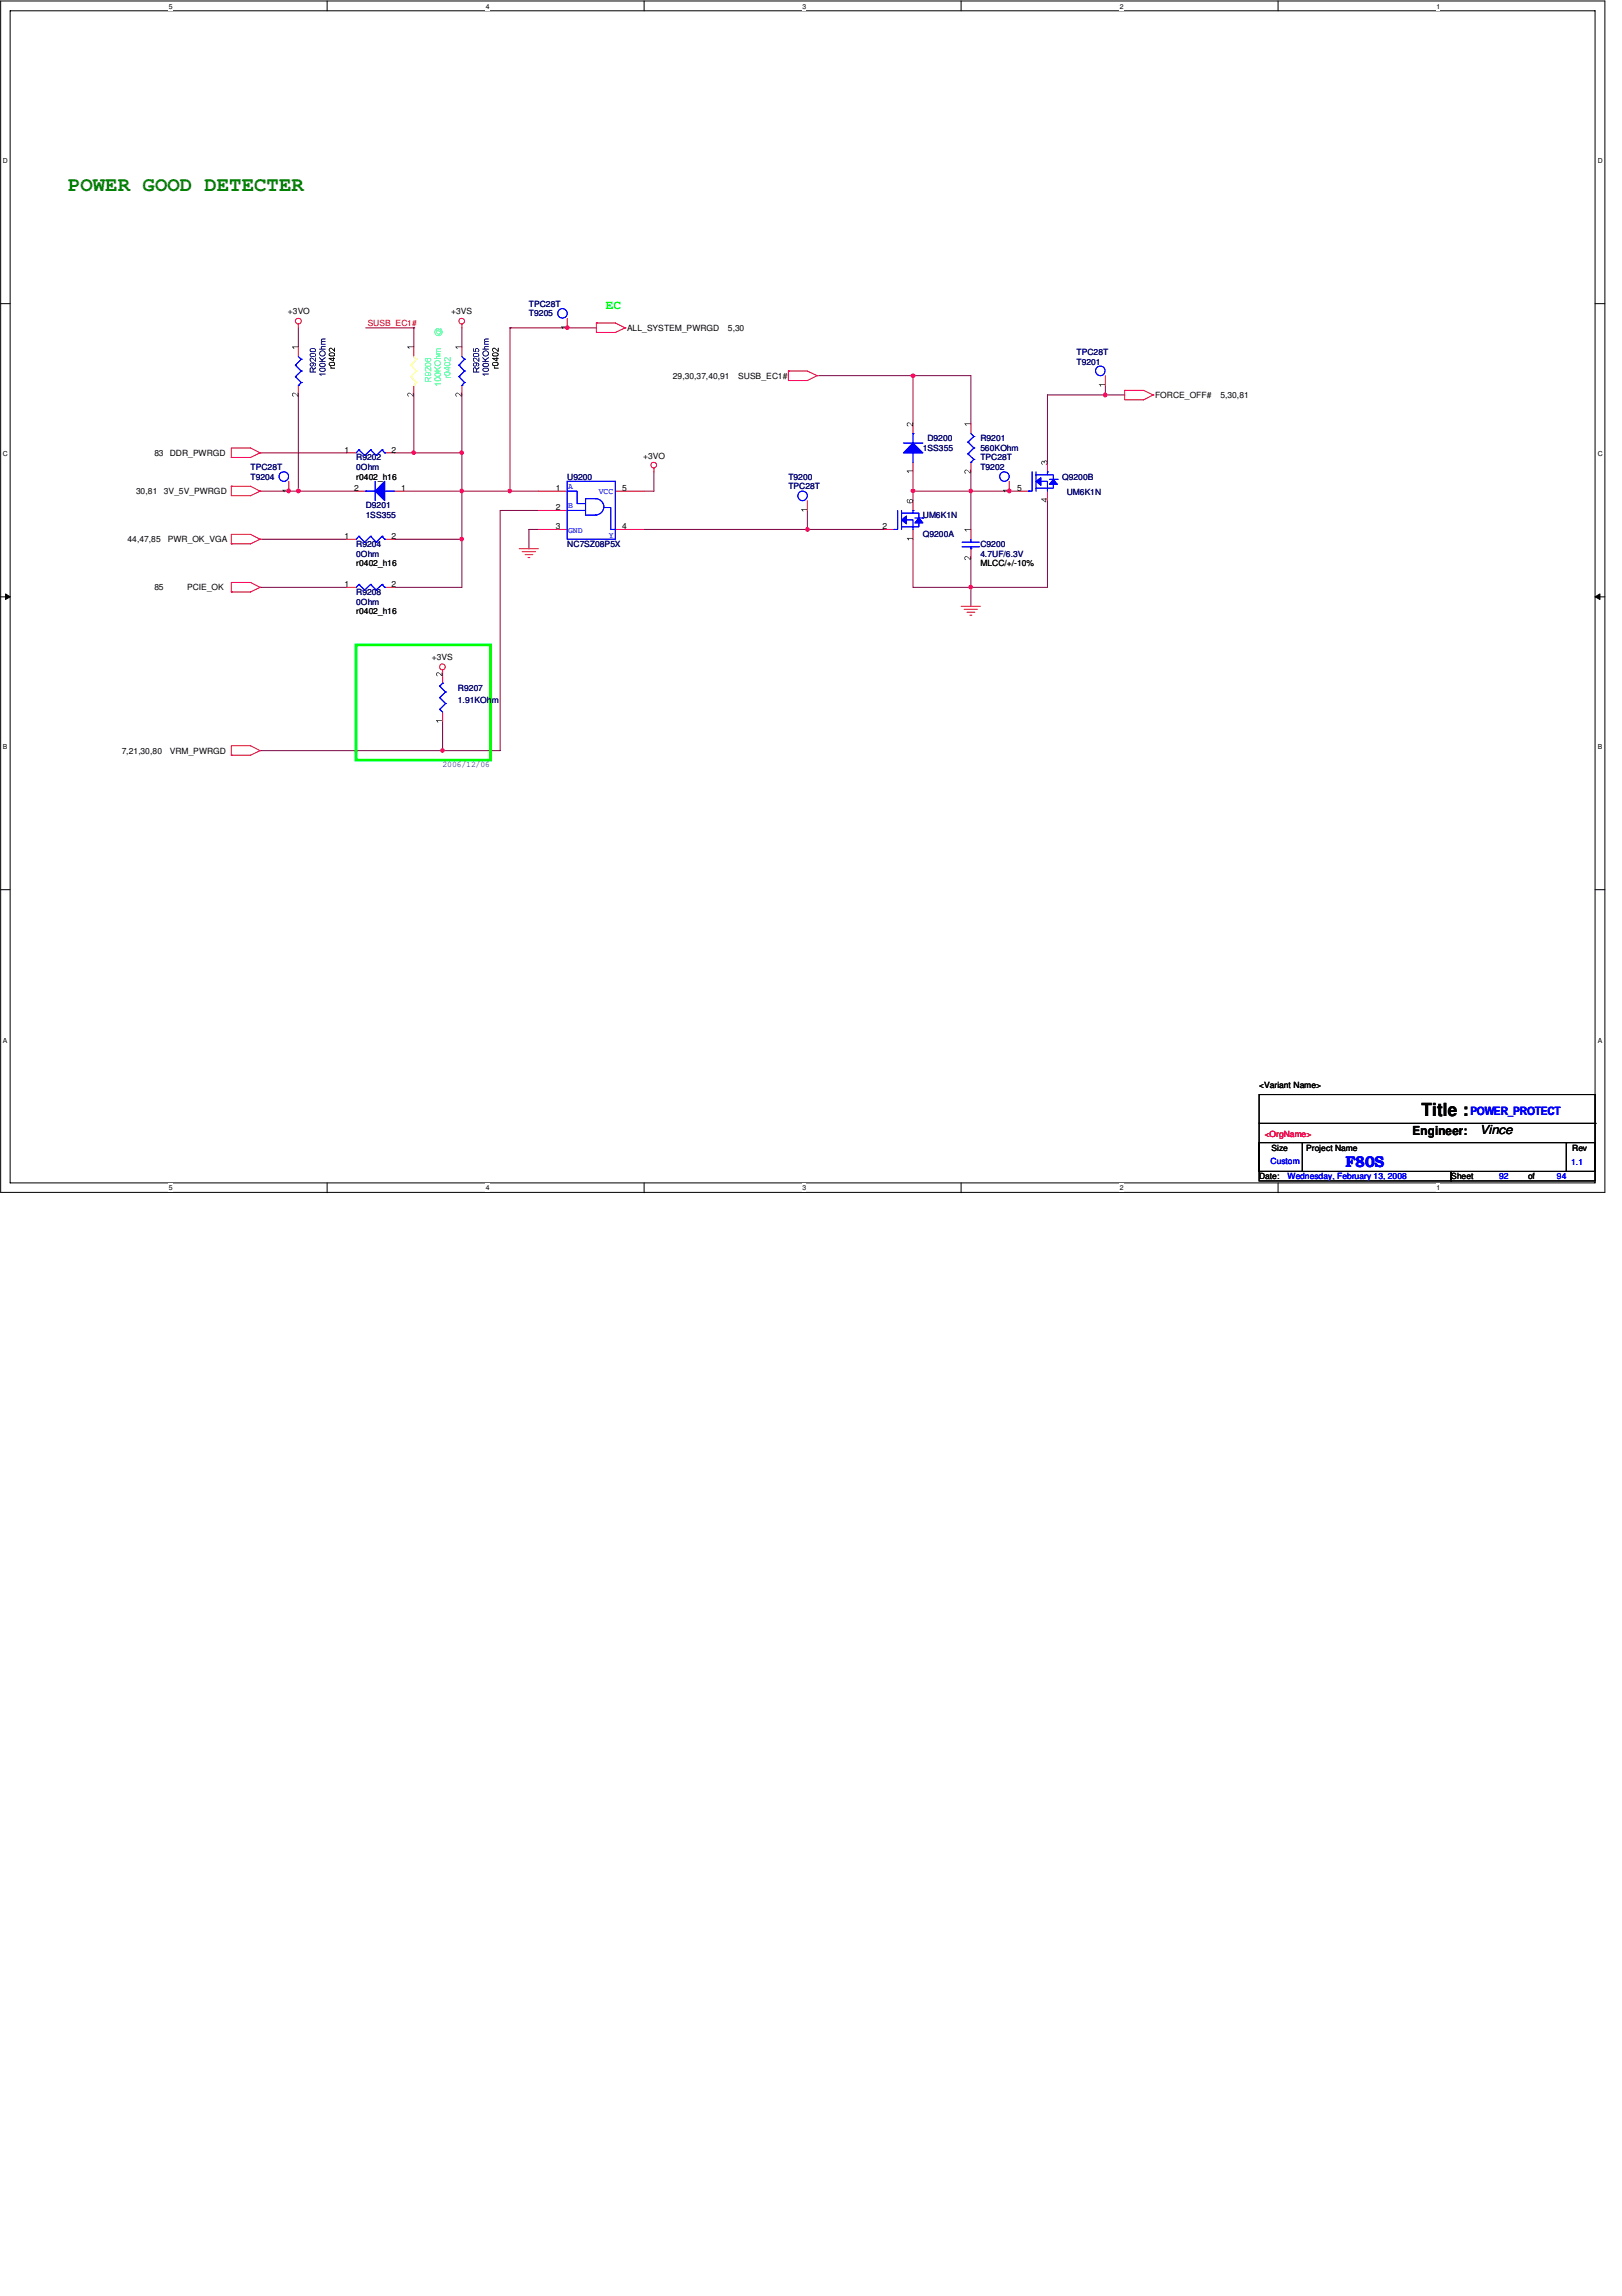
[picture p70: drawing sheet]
<svg xmlns="http://www.w3.org/2000/svg" width="210mm" height="297mm" viewBox="0 0 210 297" stroke-linecap="round" stroke-linejoin="round" font-family="sans-serif">
<defs><g id="words">
<text font-size="2.6" fill="#008000" x="8.8" y="24.7">POWER GOOD DETECTER</text>
<text font-size="2.3" x="183.9" y="144.4">Title :</text>
<text font-size="2" fill="#00f" x="174.1" y="150.9">F80S</text>
<text font-size="1.6" fill="#0f0" x="78.4" y="40">EC</text>
<g font-size="1.6">
<text x="182.8" y="146.8">Engineer:</text>
<text x="191.5" y="146.8">Vince</text>
</g>
<text font-size="1.5" fill="#00f" x="190.3" y="144.2">POWER_PROTECT</text>
<g font-size="1.1">
<text x="37.3" y="40.7">+3VO</text>
<text x="58.4" y="40.7">+3VS</text>
<text x="81.2" y="42.8">ALL_SYSTEM_PWRGD</text>
<text x="94.2" y="42.8">5,30</text>
<text x="87.1" y="49">29,30,37,40,91</text>
<text x="95.5" y="49">SUSB_EC1#</text>
<text x="149.5" y="51.5">FORCE_OFF#</text>
<text x="157.9" y="51.5">5,30,81</text>
<text x="20" y="59">83</text>
<text x="22" y="59">DDR_PWRGD</text>
<text x="44.6" y="58.5">1</text>
<text x="50.7" y="58.5">2</text>
<text x="83.2" y="59.4">+3VO</text>
<text x="17.6" y="63.9">30,81</text>
<text x="21.2" y="63.9">3V_5V_PWRGD</text>
<text x="45.8" y="63.5">2</text>
<text x="46.1" y="62.1">r0402_h16</text>
<text x="51.9" y="63.5">1</text>
<text x="71.9" y="63.5">1</text>
<text x="71.9" y="66">2</text>
<text x="80.5" y="63.5">5</text>
<text x="131.6" y="63.5">5</text>
<text x="16.5" y="70.1">44,47,85</text>
<text x="21.7" y="70.1">PWR_OK_VGA</text>
<text x="44.6" y="69.7">1</text>
<text x="50.7" y="69.7">2</text>
<text x="71.9" y="68.5">3</text>
<text x="80.5" y="68.5">4</text>
<text x="114.2" y="68.5">2</text>
<text x="20" y="76.4">85</text>
<text x="24.2" y="76.4">PCIE_OK</text>
<text x="44.6" y="75.9">1</text>
<text x="46.1" y="73.3">r0402_h16</text>
<text x="50.7" y="75.9">2</text>
<text x="126.9" y="73.3">MLCC/+/-10%</text>
<text x="46.1" y="79.5">r0402_h16</text>
<text x="55.9" y="85.4">+3VS</text>
<text x="15.7" y="97.5">7,21,30,80</text>
<text x="22" y="97.5">VRM_PWRGD</text>
<text x="162.9" y="140.8">&lt;Variant Name&gt;</text>
<text x="164.5" y="148.8">Size</text>
<text x="169" y="148.8">Project Name</text>
<text x="203.5" y="149">Rev</text>
<text x="162.9" y="152.6">Date:</text>
<text x="187.8" y="152.6">Sheet</text>
<text x="197.7" y="152.6">of</text>
</g>
<g font-size="1.1" fill="#000080">
<text x="68.5" y="40.9">T9205</text>
<text x="68.5" y="39.7">TPC28T</text>
<text x="139.3" y="47.2">T9201</text>
<text x="139.3" y="45.9">TPC28T</text>
<text x="46.1" y="59.6">R9202</text>
<text x="119.4" y="58.3">1SS355</text>
<text x="120" y="57.1">D9200</text>
<text x="126.9" y="59.6">TPC28T</text>
<text x="126.9" y="57.1">R9201</text>
<text x="126.9" y="58.3">560KOhm</text>
<text x="32.4" y="62.1">T9204</text>
<text x="32.4" y="60.8">TPC28T</text>
<text x="46.1" y="60.8">0Ohm</text>
<text x="47.3" y="65.8">D9201</text>
<text x="73.4" y="62.1">U9200</text>
<text x="102" y="62.1">T9200</text>
<text x="102" y="63.3">TPC28T</text>
<text x="126.9" y="60.8">T9202</text>
<text x="137.5" y="62.1">Q9200B</text>
<text x="138" y="64">UM6K1N</text>
<text x="46.1" y="70.8">R9204</text>
<text x="47.3" y="67.1">1SS355</text>
<text x="73.4" y="70.8">NC7SZ08P5X</text>
<text x="119.4" y="69.5">Q9200A</text>
<text x="119.4" y="67.1">UM6K1N</text>
<text x="126.9" y="70.8">C9200</text>
<text x="46.1" y="77">R9208</text>
<text x="46.1" y="72">0Ohm</text>
<text x="126.9" y="72">4.7UF/6.3V</text>
<text x="46.1" y="78.2">0Ohm</text>
<text x="59.3" y="89.4">R9207</text>
<text x="59.3" y="90.9">1.91KOhm</text>
<text x="57.3" y="99.2">2006/12/06</text>
</g>
<g font-size="1.1" fill="#f00">
<text x="47.6" y="42.2">SUSB_EC1#</text>
<text x="163.7" y="147.1">&lt;OrgName&gt;</text>
</g>
<g font-size="1.1" fill="#00f">
<text x="73.5" y="63.2">A</text>
<text x="73.5" y="65.7">B</text>
<text x="77.5" y="63.9">VCC</text>
<text x="73.5" y="68.9">GND</text>
<text x="78.8" y="69.6">Y</text>
<text x="164.4" y="150.6">Custom</text>
<text x="166.6" y="152.6">Wednesday, February 13, 2008</text>
<text x="194" y="152.6">92</text>
<text x="201.5" y="152.6">94</text>
<text x="203.3" y="150.7">1.1</text>
</g>
<g font-size=".9">
<text x="21.8" y="1.1">5</text>
<text x="62.9" y="1.1">4</text>
<text x="103.8" y="1.1">3</text>
<text x="144.9" y="1.1">2</text>
<text x="185.9" y="1.1">1</text>
<text x=".4" y="21.1">D</text>
<text x="206.8" y="21.1">D</text>
<text x=".4" y="59.1">C</text>
<text x="206.8" y="59.1">C</text>
<text x=".4" y="96.9">B</text>
<text x="206.8" y="96.9">B</text>
<text x=".4" y="134.9">A</text>
<text x="206.8" y="134.9">A</text>
<text x="21.8" y="154">5</text>
<text x="62.9" y="154">4</text>
<text x="103.8" y="154">3</text>
<text x="144.9" y="154">2</text>
<text x="185.9" y="154">1</text>
</g>
</g></defs>
<path d="M.1 .1h207.6v154.2h-207.6zM1.3 1.4h205.1v151.6h-205.1z" fill="none" stroke="#000" stroke-width=".13"/>
<g fill="#fff">
<path d="M21.8 .3h.6v1h-.6z"/>
<path d="M21.8 153.2h.6v1h-.6z"/>
</g>
<path d="M42.3 .1v1.3M42.3 153v1.3" fill="none" stroke="#000" stroke-width=".13"/>
<g fill="#fff">
<path d="M62.8 .3h.6v1h-.6z"/>
<path d="M62.8 153.2h.6v1h-.6z"/>
</g>
<path d="M83.4 .1v1.3M83.4 153v1.3" fill="none" stroke="#000" stroke-width=".13"/>
<g fill="#fff">
<path d="M103.8 .3h.6v1h-.6z"/>
<path d="M103.8 153.2h.6v1h-.6z"/>
</g>
<path d="M124.4 .1v1.3M124.4 153v1.3" fill="none" stroke="#000" stroke-width=".13"/>
<g fill="#fff">
<path d="M144.9 .3h.5v1h-.5z"/>
<path d="M144.9 153.2h.5v1h-.5z"/>
</g>
<path d="M165.4 .1v1.3M165.4 153v1.3" fill="none" stroke="#000" stroke-width=".13"/>
<g fill="#fff">
<path d="M185.9 .3h.5v1h-.5z"/>
<path d="M185.9 153.2h.5v1h-.5z"/>
<path d="M.4 20.3h.7v1h-.7z"/>
<path d="M206.7 20.3h.7v1h-.7z"/>
<path d="M.4 58.2h.7v1.1h-.7z"/>
<path d="M206.7 58.2h.7v1.1h-.7z"/>
</g>
<path d="M.1 39.3h1.2M206.4 39.3h1.3" fill="none" stroke="#000" stroke-width=".13"/>
<g fill="#fff">
<path d="M.4 96.1h.6v1.1h-.6z"/>
<path d="M206.7 96.1h.6v1.1h-.6z"/>
</g>
<path d="M.1 77.2h1.2M.7 76.8l.6 .4-.6 .4zM206.4 77.2l.7-.4v.8zM206.4 77.2h1.3" fill="none" stroke="#000" stroke-width=".13"/>
<path d="M.7 76.8l.6 .4-.6 .4zM206.4 77.2l.7-.4v.8z" fill="#000"/>
<g fill="#fff">
<path d="M.4 134h.6v1.1h-.6z"/>
<path d="M206.7 134h.6v1.1h-.6z"/>
</g>
<path d="M.1 115.1h1.2M206.4 115.1h1.3" fill="none" stroke="#000" stroke-width=".13"/>
<path d="M59.8 42.4v2.5M118.2 48.6h7.4M33.7 69.8h11.1M33.7 63.5h3.7M37.4 63.5h.1M118.2 63.5v1.3M125.6 61v2.5" fill="none" stroke="#800040" stroke-width=".13"/>
<path d="M37.2 63.3h.3l.1 .2-.1 .2-.2 .1-.1-.1z" fill-rule="evenodd" fill="#f0f"/>
<path d="M37.2 63.3h.3l.1 .2-.1 .2-.2 .1-.1-.1z" fill="none" stroke="#f0f" stroke-width=".13"/>
<path d="M105.7 48.6h12.5M118.2 48.6h.1" fill="none" stroke="#800040" stroke-width=".13"/>
<circle cx="118.2" cy="48.6" r=".24" fill="#f0f"/>
<circle cx="118.2" cy="48.6" r=".24" fill="none" stroke="#f0f" stroke-width=".13"/>
<path d="M33.7 58.6h11.1M118.2 48.6v6.2M125.6 48.6v6.2M143 51.1h.1M143 51.1h-7.4v8.7M52.3 63.5h7.5M59.8 69.8v6.2M125.6 72.3v6.1M125.6 76h10" fill="none" stroke="#800040" stroke-width=".13"/>
<circle cx="143" cy="51.1" r=".25" fill="#f0f"/>
<circle cx="143" cy="51.1" r=".25" fill="none" stroke="#f0f" stroke-width=".13"/>
<path d="M51.1 69.8h.1M51.1 69.8h8.7" fill="none" stroke="#800040" stroke-width=".13"/>
<path d="M59.6 69.6h.3l.1 .1-.1 .2-.2 .1-.1-.1z" fill-rule="evenodd" fill="#f0f"/>
<path d="M59.6 69.6h.3l.1 .1-.1 .2-.2 .1-.1-.1z" fill="none" stroke="#f0f" stroke-width=".13"/>
<path d="M118.2 76h7.4M125.6 76h.1" fill="none" stroke="#800040" stroke-width=".13"/>
<path d="M125.4 75.8h.4l.1 .1-.1 .2-.2 .1-.2-.1z" fill-rule="evenodd" fill="#f0f"/>
<path d="M125.4 75.8h.4l.1 .1-.1 .2-.2 .1-.2-.1z" fill="none" stroke="#f0f" stroke-width=".13"/>
<path d="M59.8 58.6v4.9M59.8 63.5h.1" fill="none" stroke="#800040" stroke-width=".13"/>
<path d="M59.6 63.3h.3l.1 .2-.1 .2-.2 .1-.1-.1z" fill-rule="evenodd" fill="#f0f"/>
<path d="M59.6 63.3h.3l.1 .2-.1 .2-.2 .1-.1-.1z" fill="none" stroke="#f0f" stroke-width=".13"/>
<path d="M83.4 68.5h21.1M104.5 68.5h.1M118.2 61v2.5M118.2 69.8v6.2M125.6 63.5v5M135.6 64.8v11.2" fill="none" stroke="#800040" stroke-width=".13"/>
<circle cx="104.5" cy="68.5" r=".25" fill="#f0f"/>
<circle cx="104.5" cy="68.5" r=".25" fill="none" stroke="#f0f" stroke-width=".13"/>
<path d="M118.2 63.5h7.4M125.6 63.5h.1" fill="none" stroke="#800040" stroke-width=".13"/>
<circle cx="118.2" cy="63.5" r=".24" fill="#f0f"/>
<circle cx="118.2" cy="63.5" r=".24" fill="none" stroke="#f0f" stroke-width=".13"/>
<path d="M125.4 63.3h.4l.1 .2-.1 .2-.2 .1-.2-.1z" fill-rule="evenodd" fill="#f0f"/>
<path d="M125.4 63.3h.4l.1 .2-.1 .2-.2 .1-.2-.1z" fill="none" stroke="#f0f" stroke-width=".13"/>
<path d="M125.6 63.5h5M130.6 63.5h.1" fill="none" stroke="#800040" stroke-width=".13"/>
<circle cx="130.6" cy="63.5" r=".24" fill="#f0f"/>
<circle cx="130.6" cy="63.5" r=".24" fill="none" stroke="#f0f" stroke-width=".13"/>
<path d="M51.1 58.6h2.5M53.6 58.6h.1" fill="none" stroke="#800040" stroke-width=".13"/>
<path d="M53.4 58.4h.3l.1 .1-.1 .2-.2 .1-.1-.1z" fill-rule="evenodd" fill="#f0f"/>
<path d="M53.4 58.4h.3l.1 .1-.1 .2-.2 .1-.1-.1z" fill="none" stroke="#f0f" stroke-width=".13"/>
<path d="M38.6 42.4v2.5M38.6 51.1v12.4M38.6 63.5h.1" fill="none" stroke="#800040" stroke-width=".13"/>
<circle cx="38.6" cy="63.5" r=".24" fill="#f0f"/>
<circle cx="38.6" cy="63.5" r=".24" fill="none" stroke="#f0f" stroke-width=".13"/>
<path d="M38.6 63.5h7.5M66 63.5h3.7M84.6 61v2.5M33.7 97.1h23.6M57.3 97.1h.1M57.3 93.3v3.8" fill="none" stroke="#800040" stroke-width=".13"/>
<path d="M57.1 96.9h.3l.1 .2-.1 .1-.2 .1-.1-.1z" fill-rule="evenodd" fill="#f0f"/>
<path d="M57.1 96.9h.3l.1 .2-.1 .1-.2 .1-.1-.1z" fill="none" stroke="#f0f" stroke-width=".13"/>
<path d="M59.8 58.6h.1M59.8 51.1v7.5M69.7 68.5h-1.2v2.5M69.7 66h-5v31.1h-7.4" fill="none" stroke="#800040" stroke-width=".13"/>
<path d="M59.6 58.4h.3l.1 .1-.1 .2-.2 .1-.1-.1z" fill-rule="evenodd" fill="#f0f"/>
<path d="M59.6 58.4h.3l.1 .1-.1 .2-.2 .1-.1-.1z" fill="none" stroke="#f0f" stroke-width=".13"/>
<path d="M73.4 42.4h.1M73.4 42.4h3.8" fill="none" stroke="#800040" stroke-width=".13"/>
<path d="M73.3 42.2h.1l.2 .1v.3h-.3z" fill-rule="evenodd" fill="#f0f"/>
<path d="M73.3 42.2h.1l.2 .1v.3h-.3z" fill="none" stroke="#f0f" stroke-width=".13"/>
<path d="M66 42.4h.1M66 42.4v21.1" fill="none" stroke="#800040" stroke-width=".13"/>
<path d="M65.8 63.3h.3l.1 .2-.1 .2-.1 .1-.2-.1z" fill-rule="evenodd" fill="#f0f"/>
<path d="M65.8 63.3h.3l.1 .2-.1 .2-.1 .1-.2-.1z" fill="none" stroke="#f0f" stroke-width=".13"/>
<g fill="none" stroke="#800040" stroke-width=".13">
<path d="M47.3 42.4h6.3M53.6 51.1v7.5h6.2M53.6 42.4h.1M53.6 42.4v2.5M66 42.4h.1M66 42.4h7.4M143 49.9v1.2h2.5M33.7 76h11.1M37.4 63.5h1.2M51.1 76h8.7M66 63.5h-6.2v6.3M83.4 63.5h1.2"/>
<path d="M104.5 66v2.5h10M130.6 63.5h1.3"/>
</g>
<g fill="none" stroke="#f00" stroke-width=".13">
<path d="M29.9 59.2h.1M33.7 58.6h.1M33.7 58.6l-1.3-.6h-2.5v1.2M33.7 58.6l-1.3 .6h-2.5M38.6 41.9v.5M59.8 41.9v.5M77.2 41.8v1.2h2.4l1.3-.6M77.2 41.8h.1M77.2 41.8h2.4l1.3 .6M80.9 42.4h.1M102 48v1.2h2.5l1.2-.6M102 48h.1"/>
<path d="M102 48h2.5l1.2 .6M105.7 48.6h.1M145.5 50.5v1.2h2.5l1.2-.6M145.5 50.5h.1M145.5 50.5h2.5l1.2 .6M149.2 51.1h.1M29.9 62.9v1.2h2.5l1.3-.6M29.9 62.9h.1M29.9 70.4h.1M29.9 76.6h.1M29.9 62.9h2.5l1.3 .6M33.7 63.5h.1"/>
<path d="M33.7 69.8h.1M33.7 69.8l-1.3-.7h-2.5v1.3M33.7 76h.1M33.7 76l-1.3-.6h-2.5v1.2M33.7 69.8l-1.3 .6h-2.5M33.7 76l-1.3 .6h-2.5M67.2 71h2.5M67.6 71.4h1.7M67.9 71.8h1.1M68.3 72.1h.3M84.6 60.5v.5M124.4 78.4h2.5"/>
<path d="M124.8 78.8h1.7M125.1 79.2h1.1M125.5 79.6h.3M29.9 97.7h.1M33.7 97.1h.1M33.7 97.1l-1.3-.6h-2.5v1.2M33.7 97.1l-1.3 .6h-2.5M57.3 86.7v.5"/>
<circle cx="38.6" cy="41.5" r=".37"/>
<circle cx="59.7" cy="41.5" r=".37"/>
<circle cx="84.6" cy="60.2" r=".37"/>
<circle cx="57.2" cy="86.3" r=".38"/>
</g>
<path d="M162.9 141.6h43.5v10h-43.5zM162.9 147.8h5.6v3.8h-5.6zM162.9 151.6h24.9v1.2h-24.9zM162.9 145.3h43.5M168.6 147.8h34.1M187.8 151.6h18.6v1.2h-18.6zM202.7 147.8h3.7v3.8h-3.7zM202.7 147.8h.1M206.4 145.3h.1" fill="none" stroke="#000" stroke-width=".13"/>
<path d="M45.9 83.3h17.8v.1h-.2v.2h-17.2v14.6h17v-14.8h.2v.2v-.2h.2v15.1h-17.8z" fill="#0f0"/>
<path d="M38.6 44.9v1.2M38.6 49.9v1.2M125.6 54.8v1.3M125.6 59.8v1.2M104.5 64.8v1.2M130.6 62.3v1.2" fill="none" stroke="#f00" stroke-width=".13"/>
<path d="M37.8 44.8h.8v.1h-.6l.1 .2h-.1zM37.8 50.9a.5 .5 0 0 1 .7 .3v-.4h.1v.5l-.2-.1a.34 .34 0 0 0-.5-.2l.1 .3-.2-.1zM124.8 54.8h.8v.1h-.6l.1 .1-.1 .1zM103.7 65.9h.8v.1h-.7l.2 .2h-.1zM124.9 60.8a.48 .48 0 0 1 .6 .4v-.5h.1v.6l-.1-.1a.37 .37 0 0 0-.6-.3v.2l.1 .2-.2-.1v-.2zM129.8 63.4h.8v.1h-.6l.1 .2h-.1z" fill="#000"/>
<g fill="none" stroke="#00f" stroke-width=".13">
<path d="M38.2 48.7h.1M38.2 47.2h.1M38.2 48.7l.8 .8M38.2 47.2l.8 .8M38.6 49.9h.1M38.6 46.1l.4 .4M39 49.5h.1M39 46.5h.1M39 48h.1M39 49.5l-.4 .4M39 48l-.8 .7M39 46.5l-.8 .7"/>
<path d="M125.3 58.7h.1M125.3 57.2h.1M125.3 58.7l.7 .7M125.3 57.2l.7 .8M125.6 59.8h.1M125.6 56.1l.4 .4M126 59.4h.1M126 56.5h.1M126 58h.1M126 59.4l-.4 .4M126 58l-.7 .7M126 56.5l-.7 .7"/>
<circle cx="103.9" cy="64.1" r=".62"/>
<circle cx="130" cy="61.7" r=".62"/>
</g>
<g fill="#000080">
<path d="M40.1 46.4a.47 .47 0 0 1 .7 .3v-.4h.1v.5l-.2-.1a.34 .34 0 0 0-.5-.2l.1 .3-.2-.1z"/>
<path d="M41.3 48.3h.8v.1h-.6l.1 .2h-.1z"/>
<path d="M41.3 46.2l.4 .3 .4-.3v.1l-.4 .3 .1 .1h.3v.1h-.8v-.1h.4l-.4-.4z"/>
<path d="M41.6 44.8h.5v.1h-.4a.14 .14 0 0 0-.1 .2 .14 .14 0 0 0 .2 0h.3v.1h-.8v-.1h.3l-.1-.1z"/>
<path d="M41.6 43.9l.5-.1v.1h-.3l-.2 .1 .1 .1 .4 .1h-.4a.14 .14 0 0 0-.1 .2 .14 .14 0 0 0 .2 .1h.3v.1h-.6l.1-.1a.16 .16 0 0 1-.1-.2 .16 .16 0 0 1 .2-.1l-.2-.2z"/>
<path d="M40.1 47.6v.6h.8v-.1h-.3v-.3l.3-.2v-.1l-.3 .3-.2-.3zM40.2 47.6l.2 .1 .1 .4h-.3z"/>
<path d="M40.2 47a.24 .24 0 0 0-.1 .3 .24 .24 0 0 0 .4 0 .24 .24 0 0 0 0-.3h.2a.16 .16 0 0 1 .1 .2 .16 .16 0 0 1-.1 .1v.1a.28 .28 0 0 0 .2-.4 .28 .28 0 0 0-.4-.1zM40.2 47.2a.17 .17 0 0 1 .3 0 .17 .17 0 0 1-.3 0z"/>
<path d="M40.1 45.8a.28 .28 0 0 0 0 .3 .28 .28 0 0 0 .4 .1l.3-.1a.28 .28 0 0 0 0-.4 .28 .28 0 0 0-.3 0zM40.2 45.8h.5l.1 .1a.38 .38 0 0 1-.6 0z"/>
<path d="M40.1 45.2a.27 .27 0 0 0 0 .3 .27 .27 0 0 0 .4 .1l.2-.1a.27 .27 0 0 0 .2-.3 .27 .27 0 0 0-.4-.2zM40.2 45.2h.5l.1 .1a.38 .38 0 0 1-.6 0z"/>
<path d="M41.4 47.7a.29 .29 0 0 0 0 .3 .29 .29 0 0 0 .3 .1l.4-.1a.32 .32 0 0 0-.1-.4 .32 .32 0 0 0-.4 0zM41.5 47.7h.4l.1 .1a.33 .33 0 0 1-.3 .2 .33 .33 0 0 1-.3-.2z"/>
<path d="M41.4 47.1a.28 .28 0 0 0 0 .3 .28 .28 0 0 0 .3 .1l.4-.1a.32 .32 0 0 0-.1-.4 .32 .32 0 0 0-.4 0zM41.5 47.1l.2-.1 .3 .1a.32 .32 0 0 1-.3 .3 .32 .32 0 0 1-.3-.2z"/>
<path d="M41.3 45.7a.4 .4 0 0 0 .8 0 .4 .4 0 0 0-.8 0zM41.4 45.7a.31 .31 0 0 1 .6 0 .31 .31 0 0 1-.6 0z"/>
</g>
<g fill="#000">
<path d="M42.7 45h.2l.4 .4v-.4v.5l-.1-.1a.44 .44 0 0 0-.5-.3l-.1 .2 .2 .2-.2-.1-.1-.1zM42.8 47.4l.1 .1 .4 .1v.1h-.5v-.1z"/>
<path d="M42.6 46.9a.27 .27 0 0 0 0 .4 .27 .27 0 0 0 .4 0h.2a.27 .27 0 0 0 .1-.3 .27 .27 0 0 0-.3-.2zM42.7 46.9h.3l.3 .1a.32 .32 0 0 1-.3 .3 .32 .32 0 0 1-.4-.2z"/>
<path d="M42.6 45.7a.27 .27 0 0 0 0 .4 .27 .27 0 0 0 .4 0h.2a.27 .27 0 0 0 .1-.4 .27 .27 0 0 0-.3-.1zM42.7 45.7h.3l.3 .1a.32 .32 0 0 1-.3 .3 .32 .32 0 0 1-.4-.3z"/>
<path d="M42.5 46.3v.1l.6 .3h.1v-.3h.1l-.1-.2-.1 .1zM42.7 46.4h.4v.3z"/>
</g>
<path d="M38.2 48.7h.1M38.2 47.2h.1M38.2 48.7l.8 .8M38.2 47.2l.8 .8M38.6 49.9h.1M38.6 46.1l.4 .4M39 49.5h.1M39 46.5h.1M39 48h.1M39 49.5l-.4 .4M39 48l-.8 .7M39 46.5l-.8 .7" fill="none" stroke="#00f" stroke-width=".13"/>
<g fill="#000080">
<path d="M40.1 46.4a.47 .47 0 0 1 .7 .3v-.4h.1v.5l-.2-.1a.34 .34 0 0 0-.5-.2l.1 .3-.2-.1z"/>
<path d="M41.3 48.3h.8v.1h-.6l.1 .2h-.1z"/>
<path d="M41.3 46.2l.4 .3 .4-.3v.1l-.4 .3 .1 .1h.3v.1h-.8v-.1h.4l-.4-.4z"/>
<path d="M41.6 44.8h.5v.1h-.4a.14 .14 0 0 0-.1 .2 .14 .14 0 0 0 .2 0h.3v.1h-.8v-.1h.3l-.1-.1z"/>
<path d="M41.6 43.9l.5-.1v.1h-.3l-.2 .1 .1 .1 .4 .1h-.4a.14 .14 0 0 0-.1 .2 .14 .14 0 0 0 .2 .1h.3v.1h-.6l.1-.1a.16 .16 0 0 1-.1-.2 .16 .16 0 0 1 .2-.1l-.2-.2z"/>
<path d="M40.1 47.6v.6h.8v-.1h-.3v-.3l.3-.2v-.1l-.3 .3-.2-.3zM40.2 47.6l.2 .1 .1 .4h-.3z"/>
<path d="M40.2 47a.24 .24 0 0 0-.1 .3 .24 .24 0 0 0 .4 0 .24 .24 0 0 0 0-.3h.2a.16 .16 0 0 1 .1 .2 .16 .16 0 0 1-.1 .1v.1a.28 .28 0 0 0 .2-.4 .28 .28 0 0 0-.4-.1zM40.2 47.2a.17 .17 0 0 1 .3 0 .17 .17 0 0 1-.3 0z"/>
<path d="M40.1 45.8a.28 .28 0 0 0 0 .3 .28 .28 0 0 0 .4 .1l.3-.1a.28 .28 0 0 0 0-.4 .28 .28 0 0 0-.3 0zM40.2 45.8h.5l.1 .1a.38 .38 0 0 1-.6 0z"/>
<path d="M40.1 45.2a.27 .27 0 0 0 0 .3 .27 .27 0 0 0 .4 .1l.2-.1a.27 .27 0 0 0 .2-.3 .27 .27 0 0 0-.4-.2zM40.2 45.2h.5l.1 .1a.38 .38 0 0 1-.6 0z"/>
<path d="M41.4 47.7a.29 .29 0 0 0 0 .3 .29 .29 0 0 0 .3 .1l.4-.1a.32 .32 0 0 0-.1-.4 .32 .32 0 0 0-.4 0zM41.5 47.7h.4l.1 .1a.33 .33 0 0 1-.3 .2 .33 .33 0 0 1-.3-.2z"/>
<path d="M41.4 47.1a.28 .28 0 0 0 0 .3 .28 .28 0 0 0 .3 .1l.4-.1a.32 .32 0 0 0-.1-.4 .32 .32 0 0 0-.4 0zM41.5 47.1l.2-.1 .3 .1a.32 .32 0 0 1-.3 .3 .32 .32 0 0 1-.3-.2z"/>
<path d="M41.3 45.7a.4 .4 0 0 0 .8 0 .4 .4 0 0 0-.8 0zM41.4 45.7a.31 .31 0 0 1 .6 0 .31 .31 0 0 1-.6 0z"/>
</g>
<g fill="#000">
<path d="M42.7 45h.2l.4 .4v-.4v.5l-.1-.1a.44 .44 0 0 0-.5-.3l-.1 .2 .2 .2-.2-.1-.1-.1zM42.8 47.4l.1 .1 .4 .1v.1h-.5v-.1zM124.8 68.5h.8h-.6l.1 .2h-.1zM124.9 72a.59 .59 0 0 1 .6 .3v-.3h.1v.5l-.1-.1a.4 .4 0 0 0-.6-.3l.1 .4-.2-.1v-.2z"/>
<path d="M42.6 46.9a.27 .27 0 0 0 0 .4 .27 .27 0 0 0 .4 0h.2a.27 .27 0 0 0 .1-.3 .27 .27 0 0 0-.3-.2zM42.7 46.9h.3l.3 .1a.32 .32 0 0 1-.3 .3 .32 .32 0 0 1-.4-.2z"/>
<path d="M42.6 45.7a.27 .27 0 0 0 0 .4 .27 .27 0 0 0 .4 0h.2a.27 .27 0 0 0 .1-.4 .27 .27 0 0 0-.3-.1zM42.7 45.7h.3l.3 .1a.32 .32 0 0 1-.3 .3 .32 .32 0 0 1-.4-.3z"/>
<path d="M42.5 46.3v.1l.6 .3h.1v-.3h.1l-.1-.2-.1 .1zM42.7 46.4h.4v.3z"/>
</g>
<path d="M46.1 63.5h1.2M51.1 63.5h1.2M125.6 68.5v1.3M125.6 71v1.3" fill="none" stroke="#f00" stroke-width=".13"/>
<path d="M124.5 70.1h2.2M124.5 70.7h2.2M125.6 71h.1M125.6 69.8v.3M125.6 70.7v.3" fill="none" stroke="#00f" stroke-width=".13"/>
<path d="M49.8 62.3v2.5l-1.2-1.3z" fill="#00f"/>
<path d="M47.3 63.5h.1M47.3 63.5h1.3M48.6 62.3v2.5M49.8 62.3v2.5l-1.2-1.3zM49.8 63.5h1.3" fill="none" stroke="#00f" stroke-width=".13"/>
<path d="M49.8 62.3v2.5l-1.2-1.3z" fill="#00f"/>
<g fill="none" stroke="#00f" stroke-width=".13">
<path d="M47.3 63.5h.1M47.3 63.5h1.3M48.6 62.3v2.5M49.8 62.3v2.5l-1.2-1.3zM49.8 63.5h1.3M73.4 62.3h6.2v7.5h-6.2zM73.4 63.5h1.3v1.7h1.1M73.4 66h2.4M77 64.5a1.04 1.04 0 0 1 1.1 1.1 1.04 1.04 0 0 1-1.1 1M77.2 64.5h-1.4v2.1h1.4M78.1 65.7h.9v2.8h.6"/>
<circle cx="36.7" cy="61.7" r=".61"/>
</g>
<path d="M53.6 44.9v1.2M53.6 49.9v1.2M37.4 62.3v1.2M69.7 63.5h3.7M69.7 66h3.7M69.7 68.5h3.7M79.6 63.5h3.8M79.6 68.5h3.8" fill="none" stroke="#f00" stroke-width=".13"/>
<path d="M52.7 44.8h.8v.1h-.6l.1 .2h-.1zM52.8 50.9a.48 .48 0 0 1 .6 .3v-.4h.1v.5l-.1-.1a.36 .36 0 0 0-.6-.2l.1 .3-.2-.1zM36.5 63.4h.8v.1h-.6l.1 .2h-.1z" fill="#000"/>
<path d="M53.2 48.7h.1M53.2 47.2h.1M53.2 48.7l.7 .8M53.2 47.2l.7 .8M53.6 49.9h.1M53.6 46.1l.3 .4M53.9 49.5h.1M53.9 46.5h.1M53.9 48h.1M53.9 49.5l-.3 .4M53.9 48l-.7 .7M53.9 46.5l-.7 .7" fill="none" stroke="#ffff80" stroke-width=".13"/>
<g fill="#0ff">
<path d="M55 47.6a.61 .61 0 0 1 .7 .3v-.4h.1v.5h-.2a.34 .34 0 0 0-.5-.3l.1 .3-.2-.1z"/>
<path d="M56.2 49.6h.8v.1h-.6l.1 .1-.1 .1z"/>
<path d="M56.2 47.4l.4 .4 .4-.4v.1l-.4 .3 .1 .2h.3h-.8h.4l-.4-.5z"/>
<path d="M56.2 46.4h.3a.19 .19 0 0 1 0-.3 .19 .19 0 0 1 .2-.1h.3v.1h-.4a.13 .13 0 0 0-.1 .2 .13 .13 0 0 0 .2 .1h.3h-.8z"/>
<path d="M56.5 45.1h.5v.1h-.4l-.1 .1 .1 .1h.4v.1h-.4a.14 .14 0 0 0-.1 .2 .14 .14 0 0 0 .2 .1h.3h-.6h.1a.19 .19 0 0 1-.1-.2 .19 .19 0 0 1 .2-.2l-.2-.1z"/>
<path d="M57.7 48.6l.1 .2h.5v.1h-.6l.1-.1z"/>
<path d="M57.5 46.3a.47 .47 0 0 1 .7 .3v-.4h.1v.5h-.2a.41 .41 0 0 0-.5-.3v.2l.1 .1h-.2z"/>
<path d="M55.1 48.8l-.1 .1v.5h.8v-.1h-.3v-.2l.3-.3-.3 .2-.2-.2zM55.1 48.9a.18 .18 0 0 1 .2 0 .18 .18 0 0 1 .1 .2v.2h-.3z"/>
<path d="M55.1 48.2a.24 .24 0 0 0-.1 .4 .24 .24 0 0 0 .4 0 .24 .24 0 0 0 0-.4l.2 .1a.15 .15 0 0 1 .1 .1 .15 .15 0 0 1-.1 .2 .28 .28 0 0 0 .2-.3 .28 .28 0 0 0-.4-.2zM55.1 48.4a.17 .17 0 0 1 .3 0 .17 .17 0 0 1-.3 0z"/>
<path d="M55 47a.27 .27 0 0 0 0 .3 .27 .27 0 0 0 .4 .1h.2a.28 .28 0 0 0 .2-.4 .28 .28 0 0 0-.4-.1zM55.1 47h.5l.1 .2a.38 .38 0 0 1-.6 0z"/>
<path d="M55 46.4v.1a.4 .4 0 0 0 .4 .3 .4 .4 0 0 0 .4-.3 .25 .25 0 0 0-.4-.2 .25 .25 0 0 0 0 .4h-.1a.17 .17 0 0 1-.2-.1 .17 .17 0 0 1 .1-.2v-.1zM55.4 46.6a.17 .17 0 0 1 .3 0 .17 .17 0 0 1-.3 0z"/>
<path d="M56.3 48.9a.28 .28 0 0 0 0 .4 .28 .28 0 0 0 .3 0l.4-.1a.32 .32 0 0 0-.1-.4 .32 .32 0 0 0-.4 0zM56.4 48.9h.2l.3 .1a.32 .32 0 0 1-.3 .3 .32 .32 0 0 1-.3-.2z"/>
<path d="M56.3 48.3a.29 .29 0 0 0 0 .3 .29 .29 0 0 0 .3 .1l.4-.1a.32 .32 0 0 0-.1-.4 .32 .32 0 0 0-.4 0zM56.3 48.4a.34 .34 0 0 1 .4-.1 .34 .34 0 0 1 .2 .2 .34 .34 0 0 1-.3 .2 .34 .34 0 0 1-.3-.3z"/>
<path d="M56.2 47a.41 .41 0 0 0 .8 0 .41 .41 0 0 0-.8 0zM56.3 47a.31 .31 0 0 1 .6 0 .31 .31 0 0 1-.6 0z"/>
<path d="M56.4 42.6a.53 .53 0 0 0 0 .8 .53 .53 0 0 0 .8-.1 .53 .53 0 0 0-.1-.8h-.1a.52 .52 0 0 1 .1 .5 .52 .52 0 0 1-.5 .4 .39 .39 0 0 1-.3-.6 .39 .39 0 0 1 .6-.1v.1l-.5-.1v.1h.2a.26 .26 0 0 0 .1 .4 .26 .26 0 0 0 .3-.3 .37 .37 0 0 0-.2-.4 .37 .37 0 0 0-.4 .1zM56.6 42.9v-.1a.2 .2 0 0 1 .3 .1 .2 .2 0 0 1-.1 .3 .2 .2 0 0 1-.2-.1z"/>
<path d="M57.5 48.2a.29 .29 0 0 0 0 .3 .29 .29 0 0 0 .4 .1l.3-.1a.27 .27 0 0 0 0-.4 .27 .27 0 0 0-.3 0zM57.6 48.2h.5l.1 .1a.38 .38 0 0 1-.6 0z"/>
<path d="M57.5 47.5v.1l.5 .4h.1v-.4h.2l-.2-.1h-.1zM57.6 47.6h.4v.3z"/>
<path d="M57.5 46.9a.29 .29 0 0 0 0 .4 .29 .29 0 0 0 .4 .1l.3-.1a.28 .28 0 0 0 0-.4 .28 .28 0 0 0-.3 0zM57.6 47h.5l.1 .1a.38 .38 0 0 1-.6 0z"/>
</g>
<path d="M53.2 48.7h.1M53.2 47.2h.1M53.2 48.7l.7 .8M53.2 47.2l.7 .8M53.6 49.9h.1M53.6 46.1l.3 .4M53.9 49.5h.1M53.9 46.5h.1M53.9 48h.1M53.9 49.5l-.3 .4M53.9 48l-.7 .7M53.9 46.5l-.7 .7" fill="none" stroke="#ffff80" stroke-width=".13"/>
<g fill="#0ff">
<path d="M55 47.6a.61 .61 0 0 1 .7 .3v-.4h.1v.5h-.2a.34 .34 0 0 0-.5-.3l.1 .3-.2-.1z"/>
<path d="M56.2 49.6h.8v.1h-.6l.1 .1-.1 .1z"/>
<path d="M56.2 47.4l.4 .4 .4-.4v.1l-.4 .3 .1 .2h.3h-.8h.4l-.4-.5z"/>
<path d="M56.2 46.4h.3a.19 .19 0 0 1 0-.3 .19 .19 0 0 1 .2-.1h.3v.1h-.4a.13 .13 0 0 0-.1 .2 .13 .13 0 0 0 .2 .1h.3h-.8z"/>
<path d="M56.5 45.1h.5v.1h-.4l-.1 .1 .1 .1h.4v.1h-.4a.14 .14 0 0 0-.1 .2 .14 .14 0 0 0 .2 .1h.3h-.6h.1a.19 .19 0 0 1-.1-.2 .19 .19 0 0 1 .2-.2l-.2-.1z"/>
<path d="M57.7 48.6l.1 .2h.5v.1h-.6l.1-.1z"/>
<path d="M57.5 46.3a.47 .47 0 0 1 .7 .3v-.4h.1v.5h-.2a.41 .41 0 0 0-.5-.3v.2l.1 .1h-.2z"/>
<path d="M55.1 48.8l-.1 .1v.5h.8v-.1h-.3v-.2l.3-.3-.3 .2-.2-.2zM55.1 48.9a.18 .18 0 0 1 .2 0 .18 .18 0 0 1 .1 .2v.2h-.3z"/>
<path d="M55.1 48.2a.24 .24 0 0 0-.1 .4 .24 .24 0 0 0 .4 0 .24 .24 0 0 0 0-.4l.2 .1a.15 .15 0 0 1 .1 .1 .15 .15 0 0 1-.1 .2 .28 .28 0 0 0 .2-.3 .28 .28 0 0 0-.4-.2zM55.1 48.4a.17 .17 0 0 1 .3 0 .17 .17 0 0 1-.3 0z"/>
<path d="M55 47a.27 .27 0 0 0 0 .3 .27 .27 0 0 0 .4 .1h.2a.28 .28 0 0 0 .2-.4 .28 .28 0 0 0-.4-.1zM55.1 47h.5l.1 .2a.38 .38 0 0 1-.6 0z"/>
<path d="M55 46.4v.1a.4 .4 0 0 0 .4 .3 .4 .4 0 0 0 .4-.3 .25 .25 0 0 0-.4-.2 .25 .25 0 0 0 0 .4h-.1a.17 .17 0 0 1-.2-.1 .17 .17 0 0 1 .1-.2v-.1zM55.4 46.6a.17 .17 0 0 1 .3 0 .17 .17 0 0 1-.3 0z"/>
<path d="M56.3 48.9a.28 .28 0 0 0 0 .4 .28 .28 0 0 0 .3 0l.4-.1a.32 .32 0 0 0-.1-.4 .32 .32 0 0 0-.4 0zM56.4 48.9h.2l.3 .1a.32 .32 0 0 1-.3 .3 .32 .32 0 0 1-.3-.2z"/>
<path d="M56.3 48.3a.29 .29 0 0 0 0 .3 .29 .29 0 0 0 .3 .1l.4-.1a.32 .32 0 0 0-.1-.4 .32 .32 0 0 0-.4 0zM56.3 48.4a.34 .34 0 0 1 .4-.1 .34 .34 0 0 1 .2 .2 .34 .34 0 0 1-.3 .2 .34 .34 0 0 1-.3-.3z"/>
<path d="M56.2 47a.41 .41 0 0 0 .8 0 .41 .41 0 0 0-.8 0zM56.3 47a.31 .31 0 0 1 .6 0 .31 .31 0 0 1-.6 0z"/>
<path d="M56.4 42.6a.53 .53 0 0 0 0 .8 .53 .53 0 0 0 .8-.1 .53 .53 0 0 0-.1-.8h-.1a.52 .52 0 0 1 .1 .5 .52 .52 0 0 1-.5 .4 .39 .39 0 0 1-.3-.6 .39 .39 0 0 1 .6-.1v.1l-.5-.1v.1h.2a.26 .26 0 0 0 .1 .4 .26 .26 0 0 0 .3-.3 .37 .37 0 0 0-.2-.4 .37 .37 0 0 0-.4 .1zM56.6 42.9v-.1a.2 .2 0 0 1 .3 .1 .2 .2 0 0 1-.1 .3 .2 .2 0 0 1-.2-.1z"/>
<path d="M57.5 48.2a.29 .29 0 0 0 0 .3 .29 .29 0 0 0 .4 .1l.3-.1a.27 .27 0 0 0 0-.4 .27 .27 0 0 0-.3 0zM57.6 48.2h.5l.1 .1a.38 .38 0 0 1-.6 0z"/>
<path d="M57.5 47.5v.1l.5 .4h.1v-.4h.2l-.2-.1h-.1zM57.6 47.6h.4v.3z"/>
<path d="M57.5 46.9a.29 .29 0 0 0 0 .4 .29 .29 0 0 0 .4 .1l.3-.1a.28 .28 0 0 0 0-.4 .28 .28 0 0 0-.3 0zM57.6 47h.5l.1 .1a.38 .38 0 0 1-.6 0z"/>
</g>
<path d="M73.4 41.2v1.2M44.8 76h1.3M49.8 76h1.3M114.5 68.5h1.2M118.2 64.8v1.2M118.2 68.5v1.3M57.3 87.2v1.2M57.3 92.1v1.2" fill="none" stroke="#f00" stroke-width=".13"/>
<g fill="#000">
<path d="M72.6 42.2h.8v.1h-.6l.1 .2h-.1zM117.3 69.6h.9v.1h-.7l.1 .2zM56.4 93.2h.8v.1h-.6l.1 .2h-.1zM56.5 87a.59 .59 0 0 1 .6 .4v-.4h.1v.5l-.1-.1a.4 .4 0 0 0-.6-.2l.1 .3-.2-.3z"/>
<path d="M117.4 64.6v.1a.38 .38 0 0 0 .4 .5 .38 .38 0 0 0 .3-.6 .26 .26 0 0 0-.4 .1 .26 .26 0 0 0 0 .3 .21 .21 0 0 1-.2-.1 .21 .21 0 0 1 .1-.3zM117.7 64.8a.2 .2 0 0 1 .4 0 .2 .2 0 0 1-.4 0z"/>
</g>
<g fill="none" stroke="#00f" stroke-width=".13">
<path d="M46.4 75.6h.1M46.4 75.6l.8 .7M46.4 75.6l-.3 .4M47.2 76.3h.1M48 75.6h.1M48 75.6l.7 .7M48 75.6l-.8 .7M48.7 76.3h.1M49.4 75.6h.1M49.4 75.6l.4 .4M49.4 75.6l-.7 .7M49.8 76h.1"/>
<path d="M115.7 68.5h.1M116.2 66v2.5h-.5M116.7 66v2.5M56.9 88.8h.1M56.9 91.8h.1M56.9 90.3h.1M56.9 88.8l.8 .7M56.9 91.8l.4 .3M56.9 90.3l.8 .7M57.3 88.4h.1M57.3 88.4l-.4 .4M57.7 89.5h.1"/>
<path d="M57.7 91h.1M57.7 89.5l-.8 .8M57.7 91l-.8 .8"/>
<circle cx="72.8" cy="40.5" r=".62"/>
</g>
<path d="M116.7 67.3l.6-.5v1z" fill="#00f"/>
<path d="M116.7 67.3l.6-.5v1zM116.7 68.2h1.5M117.3 67.3h.9v1.2M118.2 66h.1M118.2 66v.4h-1.5" fill="none" stroke="#00f" stroke-width=".13"/>
<path d="M118.9 67l.5 .6h-1z" fill="#00f"/>
<path d="M115.7 68.5h.1M116.2 66v2.5h-.5M116.7 66v2.5M118.2 66.4h.7v.6M118.4 67h1M118.9 67l.5 .6h-1zM118.9 67.6v.6h-.7M119.4 67h.1" fill="none" stroke="#00f" stroke-width=".13"/>
<path d="M116.7 67.3l.6-.5v1z" fill="#00f"/>
<path d="M116.7 67.3l.6-.5v1zM116.7 68.2h1.5M117.3 67.3h.9v1.2M118.2 66h.1M118.2 66v.4h-1.5" fill="none" stroke="#00f" stroke-width=".13"/>
<path d="M118.9 67l.5 .6h-1z" fill="#00f"/>
<g fill="none" stroke="#00f" stroke-width=".13">
<path d="M59.4 48.7h.1M59.4 47.2h.1M59.4 48.7l.7 .8M59.4 47.2l.7 .8M59.8 49.9h.1M59.8 46.1l.3 .4M60.1 49.5h.1M60.1 46.5h.1M60.1 48h.1M60.1 49.5l-.3 .4M60.1 48l-.7 .7M60.1 46.5l-.7 .7"/>
<path d="M118.2 66.4h.7v.6M118.4 67h1M118.9 67l.5 .6h-1zM118.9 67.6v.6h-.7M119.4 67h.1"/>
</g>
<path d="M59.8 44.9v1.2M59.8 49.9v1.2" fill="none" stroke="#f00" stroke-width=".13"/>
<path d="M58.9 44.8h.8v.1h-.6l.1 .2h-.1zM59 50.9a.48 .48 0 0 1 .6 .3v-.4h.1v.5l-.1-.1a.44 .44 0 0 0-.5-.3l-.1 .2 .1 .2-.2-.1z" fill="#000"/>
<g fill="#000080">
<path d="M61.3 46.4a.47 .47 0 0 1 .6 .3v-.4h.1v.5l-.2-.1a.34 .34 0 0 0-.5-.2v.2l.1 .1-.1-.1z"/>
<path d="M61.2 45.1h.1v.3l.2 .1a.26 .26 0 0 1 .1-.4 .26 .26 0 0 1 .3 .1 .26 .26 0 0 1-.1 .4v-.1a.18 .18 0 0 0 .1-.3 .18 .18 0 0 0-.3 0 .18 .18 0 0 0 0 .3v.1l-.4-.1z"/>
<path d="M62.4 48.3h.8v.1h-.6l.1 .2z"/>
<path d="M62.4 46.2l.4 .3 .4-.3v.1l-.4 .3 .1 .1h.3v.1h-.8v-.1h.4l-.4-.4z"/>
<path d="M62.7 44.8h.5v.1h-.3a.14 .14 0 0 0-.2 .2 .14 .14 0 0 0 .2 0h.3v.1h-.8v-.1h.3v-.1z"/>
<path d="M62.7 43.9l.2-.1h.3v.1l-.5 .1 .1 .1 .4 .1h-.3a.14 .14 0 0 0-.2 .2 .14 .14 0 0 0 .2 .1h.3v.1h-.5v-.1z"/>
<path d="M61.3 47.6l-.1 .6h.8v-.1h-.3v-.3l.3-.2v-.1l-.3 .3-.2-.3zM61.4 47.6l.1 .1 .1 .4h-.3z"/>
<path d="M61.3 47a.25 .25 0 0 0-.1 .3 .25 .25 0 0 0 .4 0 .25 .25 0 0 0 0-.3h.1a.18 .18 0 0 1 .2 .1 .18 .18 0 0 1-.1 .2v.1a.28 .28 0 0 0 .2-.4 .28 .28 0 0 0-.4-.1zM61.3 47.2a.17 .17 0 0 1 .3 0 .17 .17 0 0 1-.3 0z"/>
<path d="M61.2 45.8a.28 .28 0 0 0 .1 .3 .28 .28 0 0 0 .3 .1l.3-.1a.28 .28 0 0 0 0-.4 .28 .28 0 0 0-.3 0zM61.3 45.8h.5l.1 .1a.31 .31 0 0 1-.3 .2 .31 .31 0 0 1-.3-.2z"/>
<path d="M62.5 47.6a.29 .29 0 0 0 0 .4 .29 .29 0 0 0 .4 .1l.3-.1a.32 .32 0 0 0-.1-.4 .32 .32 0 0 0-.4 0zM62.6 47.7h.4l.2 .1a.33 .33 0 0 1-.3 .2 .33 .33 0 0 1-.4-.2z"/>
<path d="M62.5 47.1a.28 .28 0 0 0 0 .3 .28 .28 0 0 0 .4 .1l.3-.1a.32 .32 0 0 0-.1-.4 .32 .32 0 0 0-.4 0zM62.6 47.1l.3-.1 .3 .1a.32 .32 0 0 1-.3 .3 .32 .32 0 0 1-.4-.2z"/>
<path d="M62.4 45.7a.4 .4 0 0 0 .8 0 .4 .4 0 0 0-.8 0zM62.5 45.7a.35 .35 0 0 1 .7 0 .35 .35 0 0 1-.7 0z"/>
</g>
<g fill="#000">
<path d="M63.8 45h.2l.4 .4v-.4h.1v.5l-.2-.1a.34 .34 0 0 0-.5-.2v.2l.1 .1-.2-.1zM63.9 47.4l.1 .1 .5 .1v.1h-.6l.1-.1z"/>
<path d="M63.8 46.9a.27 .27 0 0 0 0 .4 .27 .27 0 0 0 .3 0h.2a.27 .27 0 0 0 .2-.3 .27 .27 0 0 0-.4-.2zM63.8 46.9h.3l.3 .1a.32 .32 0 0 1-.3 .3 .32 .32 0 0 1-.3-.2z"/>
<path d="M63.8 45.7a.27 .27 0 0 0 0 .3 .27 .27 0 0 0 .3 .1h.2a.27 .27 0 0 0 .2-.4 .27 .27 0 0 0-.4-.1zM63.8 45.7h.3l.3 .1a.32 .32 0 0 1-.3 .3 .32 .32 0 0 1-.3-.3z"/>
<path d="M63.7 46.3v.1l.6 .3v-.3h.2l-.2-.2v.1zM63.8 46.4h.5v.3z"/>
</g>
<path d="M59.4 48.7h.1M59.4 47.2h.1M59.4 48.7l.7 .8M59.4 47.2l.7 .8M59.8 49.9h.1M59.8 46.1l.3 .4M60.1 49.5h.1M60.1 46.5h.1M60.1 48h.1M60.1 49.5l-.3 .4M60.1 48l-.7 .7M60.1 46.5l-.7 .7" fill="none" stroke="#00f" stroke-width=".13"/>
<g fill="#000080">
<path d="M61.3 46.4a.47 .47 0 0 1 .6 .3v-.4h.1v.5l-.2-.1a.34 .34 0 0 0-.5-.2v.2l.1 .1-.1-.1z"/>
<path d="M61.2 45.1h.1v.3l.2 .1a.26 .26 0 0 1 .1-.4 .26 .26 0 0 1 .3 .1 .26 .26 0 0 1-.1 .4v-.1a.18 .18 0 0 0 .1-.3 .18 .18 0 0 0-.3 0 .18 .18 0 0 0 0 .3v.1l-.4-.1z"/>
<path d="M62.4 48.3h.8v.1h-.6l.1 .2z"/>
<path d="M62.4 46.2l.4 .3 .4-.3v.1l-.4 .3 .1 .1h.3v.1h-.8v-.1h.4l-.4-.4z"/>
<path d="M62.7 44.8h.5v.1h-.3a.14 .14 0 0 0-.2 .2 .14 .14 0 0 0 .2 0h.3v.1h-.8v-.1h.3v-.1z"/>
<path d="M62.7 43.9l.2-.1h.3v.1l-.5 .1 .1 .1 .4 .1h-.3a.14 .14 0 0 0-.2 .2 .14 .14 0 0 0 .2 .1h.3v.1h-.5v-.1z"/>
<path d="M61.3 47.6l-.1 .6h.8v-.1h-.3v-.3l.3-.2v-.1l-.3 .3-.2-.3zM61.4 47.6l.1 .1 .1 .4h-.3z"/>
<path d="M61.3 47a.25 .25 0 0 0-.1 .3 .25 .25 0 0 0 .4 0 .25 .25 0 0 0 0-.3h.1a.18 .18 0 0 1 .2 .1 .18 .18 0 0 1-.1 .2v.1a.28 .28 0 0 0 .2-.4 .28 .28 0 0 0-.4-.1zM61.3 47.2a.17 .17 0 0 1 .3 0 .17 .17 0 0 1-.3 0z"/>
<path d="M61.2 45.8a.28 .28 0 0 0 .1 .3 .28 .28 0 0 0 .3 .1l.3-.1a.28 .28 0 0 0 0-.4 .28 .28 0 0 0-.3 0zM61.3 45.8h.5l.1 .1a.31 .31 0 0 1-.3 .2 .31 .31 0 0 1-.3-.2z"/>
<path d="M62.5 47.6a.29 .29 0 0 0 0 .4 .29 .29 0 0 0 .4 .1l.3-.1a.32 .32 0 0 0-.1-.4 .32 .32 0 0 0-.4 0zM62.6 47.7h.4l.2 .1a.33 .33 0 0 1-.3 .2 .33 .33 0 0 1-.4-.2z"/>
<path d="M62.5 47.1a.28 .28 0 0 0 0 .3 .28 .28 0 0 0 .4 .1l.3-.1a.32 .32 0 0 0-.1-.4 .32 .32 0 0 0-.4 0zM62.6 47.1l.3-.1 .3 .1a.32 .32 0 0 1-.3 .3 .32 .32 0 0 1-.4-.2z"/>
<path d="M62.4 45.7a.4 .4 0 0 0 .8 0 .4 .4 0 0 0-.8 0zM62.5 45.7a.35 .35 0 0 1 .7 0 .35 .35 0 0 1-.7 0z"/>
</g>
<g fill="#000">
<path d="M63.8 45h.2l.4 .4v-.4h.1v.5l-.2-.1a.34 .34 0 0 0-.5-.2v.2l.1 .1-.2-.1zM63.9 47.4l.1 .1 .5 .1v.1h-.6l.1-.1zM134.8 59.6l.3 .1a.26 .26 0 0 1 .4 0 .26 .26 0 0 1-.2 .4v-.1a.18 .18 0 0 0 .2-.2 .18 .18 0 0 0-.3-.1v.2l-.1-.1a.14 .14 0 0 0-.2-.1 .15 .15 0 0 0 0 .3l.1 .1a.27 .27 0 0 1-.2-.5z"/>
<path d="M63.8 46.9a.27 .27 0 0 0 0 .4 .27 .27 0 0 0 .3 0h.2a.27 .27 0 0 0 .2-.3 .27 .27 0 0 0-.4-.2zM63.8 46.9h.3l.3 .1a.32 .32 0 0 1-.3 .3 .32 .32 0 0 1-.3-.2z"/>
<path d="M63.8 45.7a.27 .27 0 0 0 0 .3 .27 .27 0 0 0 .3 .1h.2a.27 .27 0 0 0 .2-.4 .27 .27 0 0 0-.4-.1zM63.8 45.7h.3l.3 .1a.32 .32 0 0 1-.3 .3 .32 .32 0 0 1-.3-.3z"/>
<path d="M63.7 46.3v.1l.6 .3v-.3h.2l-.2-.2v.1zM63.8 46.4h.5v.3z"/>
<path d="M134.7 64.5l.6 .5h.1v-.4h.2l-.2-.2-.1 .1zM134.9 64.6h.4v.3z"/>
</g>
<path d="M135.6 59.8v1.2M131.9 63.5h1.2M135.6 63.5v1.3" fill="none" stroke="#f00" stroke-width=".13"/>
<path d="M133.1 63.5h.1M133.6 61v2.5h-.5M134.1 61v2.5" fill="none" stroke="#00f" stroke-width=".13"/>
<path d="M134.1 62.3l.6-.5v1z" fill="#00f"/>
<path d="M134.1 62.3l.6-.5v1zM134.1 63.2h1.5M134.7 62.3h.9v1.2M135.6 61h.1M135.6 61v.4h-1.5" fill="none" stroke="#00f" stroke-width=".13"/>
<path d="M136.3 62l.5 .7h-1z" fill="#00f"/>
<path d="M133.1 63.5h.1M133.6 61v2.5h-.5M134.1 61v2.5M135.6 61.4h.7v.6M135.8 62h1M136.3 62l.5 .7h-1zM136.3 62.7v.5h-.7M136.8 62h.1" fill="none" stroke="#00f" stroke-width=".13"/>
<path d="M134.1 62.3l.6-.5v1z" fill="#00f"/>
<path d="M134.1 62.3l.6-.5v1zM134.1 63.2h1.5M134.7 62.3h.9v1.2M135.6 61h.1M135.6 61v.4h-1.5" fill="none" stroke="#00f" stroke-width=".13"/>
<path d="M136.3 62l.5 .7h-1z" fill="#00f"/>
<g fill="none" stroke="#00f" stroke-width=".13">
<path d="M46.4 58.2h.1M46.4 58.2l.8 .7M46.4 58.2l-.3 .4M47.2 58.9h.1M48 58.2h.1M48 58.2l.7 .7M48 58.2l-.8 .7M48.7 58.9h.1M49.4 58.2h.1M49.4 58.2l.4 .4M49.4 58.2l-.7 .7M49.8 58.6h.1"/>
<path d="M46.4 69.4h.1M46.4 69.4l.8 .7M46.4 69.4l-.3 .4M47.2 70.1h.1M48 69.4h.1M48 69.4l.7 .7M48 69.4l-.8 .7M48.7 70.1h.1M49.4 69.4h.1M49.4 69.4l.4 .4M49.4 69.4l-.7 .7M49.8 69.8h.1"/>
<path d="M135.6 61.4h.7v.6M135.8 62h1M136.3 62l.5 .7h-1zM136.3 62.7v.5h-.7M136.8 62h.1"/>
</g>
<path d="M44.8 58.6h1.3M49.8 58.6h1.3M118.2 54.8v1.3M118.2 59.8v1.2M44.8 69.8h1.3M49.8 69.8h1.3" fill="none" stroke="#f00" stroke-width=".13"/>
<path d="M117.4 54.7a.52 .52 0 0 1 .7 .3v-.3h.1v.5l-.2-.1a.34 .34 0 0 0-.6-.3l.2 .4-.2-.2zM117.3 60.9h.9v.1h-.7l.1 .2z" fill="#000"/>
<path d="M118.2 57.3l1.2 1.3h-2.5z" fill="#00f"/>
<path d="M116.9 57.3h2.5M118.2 57.3l1.2 1.3h-2.5zM118.2 56.1h.1M118.2 56.1v1.2M118.2 58.6v1.2" fill="none" stroke="#00f" stroke-width=".13"/>
<path d="M118.2 57.3l1.2 1.3h-2.5z" fill="#00f"/>
<g fill="none" stroke="#00f" stroke-width=".13">
<path d="M116.9 57.3h2.5M118.2 57.3l1.2 1.3h-2.5zM118.2 56.1h.1M118.2 56.1v1.2M118.2 58.6v1.2"/>
<circle cx="142.4" cy="48" r=".61"/>
</g>
<path d="M143 48.6v1.3" fill="none" stroke="#f00" stroke-width=".13"/>
<path d="M142.2 49.7h.8v.1h-.6l.1 .1-.1 .1z" fill="#000"/>
<path d="M37.2 63.3h.3l.1 .2-.1 .2-.2 .1-.1-.1z" fill-rule="evenodd" fill="#f0f"/>
<path d="M37.2 63.3h.3l.1 .2-.1 .2-.2 .1-.1-.1z" fill="none" stroke="#f0f" stroke-width=".13"/>
<circle cx="118.2" cy="48.6" r=".24" fill="#f0f"/>
<circle cx="118.2" cy="48.6" r=".24" fill="none" stroke="#f0f" stroke-width=".13"/>
<circle cx="143" cy="51.1" r=".25" fill="#f0f"/>
<circle cx="143" cy="51.1" r=".25" fill="none" stroke="#f0f" stroke-width=".13"/>
<path d="M59.6 69.6h.3l.1 .1-.1 .2-.2 .1-.1-.1z" fill-rule="evenodd" fill="#f0f"/>
<path d="M59.6 69.6h.3l.1 .1-.1 .2-.2 .1-.1-.1z" fill="none" stroke="#f0f" stroke-width=".13"/>
<path d="M125.4 75.8h.4l.1 .1-.1 .2-.2 .1-.2-.1z" fill-rule="evenodd" fill="#f0f"/>
<path d="M125.4 75.8h.4l.1 .1-.1 .2-.2 .1-.2-.1z" fill="none" stroke="#f0f" stroke-width=".13"/>
<path d="M59.6 63.3h.3l.1 .2-.1 .2-.2 .1-.1-.1z" fill-rule="evenodd" fill="#f0f"/>
<path d="M59.6 63.3h.3l.1 .2-.1 .2-.2 .1-.1-.1z" fill="none" stroke="#f0f" stroke-width=".13"/>
<circle cx="104.5" cy="68.5" r=".25" fill="#f0f"/>
<circle cx="104.5" cy="68.5" r=".25" fill="none" stroke="#f0f" stroke-width=".13"/>
<circle cx="118.2" cy="63.5" r=".24" fill="#f0f"/>
<circle cx="118.2" cy="63.5" r=".24" fill="none" stroke="#f0f" stroke-width=".13"/>
<path d="M125.4 63.3h.4l.1 .2-.1 .2-.2 .1-.2-.1z" fill-rule="evenodd" fill="#f0f"/>
<path d="M125.4 63.3h.4l.1 .2-.1 .2-.2 .1-.2-.1z" fill="none" stroke="#f0f" stroke-width=".13"/>
<circle cx="130.6" cy="63.5" r=".24" fill="#f0f"/>
<circle cx="130.6" cy="63.5" r=".24" fill="none" stroke="#f0f" stroke-width=".13"/>
<path d="M53.4 58.4h.3l.1 .1-.1 .2-.2 .1-.1-.1z" fill-rule="evenodd" fill="#f0f"/>
<path d="M53.4 58.4h.3l.1 .1-.1 .2-.2 .1-.1-.1z" fill="none" stroke="#f0f" stroke-width=".13"/>
<circle cx="38.6" cy="63.5" r=".24" fill="#f0f"/>
<circle cx="38.6" cy="63.5" r=".24" fill="none" stroke="#f0f" stroke-width=".13"/>
<path d="M57.1 96.9h.3l.1 .2-.1 .1-.2 .1-.1-.1z" fill-rule="evenodd" fill="#f0f"/>
<path d="M57.1 96.9h.3l.1 .2-.1 .1-.2 .1-.1-.1z" fill="none" stroke="#f0f" stroke-width=".13"/>
<path d="M59.6 58.4h.3l.1 .1-.1 .2-.2 .1-.1-.1z" fill-rule="evenodd" fill="#f0f"/>
<path d="M59.6 58.4h.3l.1 .1-.1 .2-.2 .1-.1-.1z" fill="none" stroke="#f0f" stroke-width=".13"/>
<path d="M73.3 42.2h.1l.2 .1v.3h-.3z" fill-rule="evenodd" fill="#f0f"/>
<path d="M73.3 42.2h.1l.2 .1v.3h-.3z" fill="none" stroke="#f0f" stroke-width=".13"/>
<path d="M65.8 63.3h.3l.1 .2-.1 .2-.1 .1-.2-.1z" fill-rule="evenodd" fill="#f0f"/>
<path d="M65.8 63.3h.3l.1 .2-.1 .2-.1 .1-.2-.1z" fill="none" stroke="#f0f" stroke-width=".13"/>
<use href="#words"/>
</svg>
